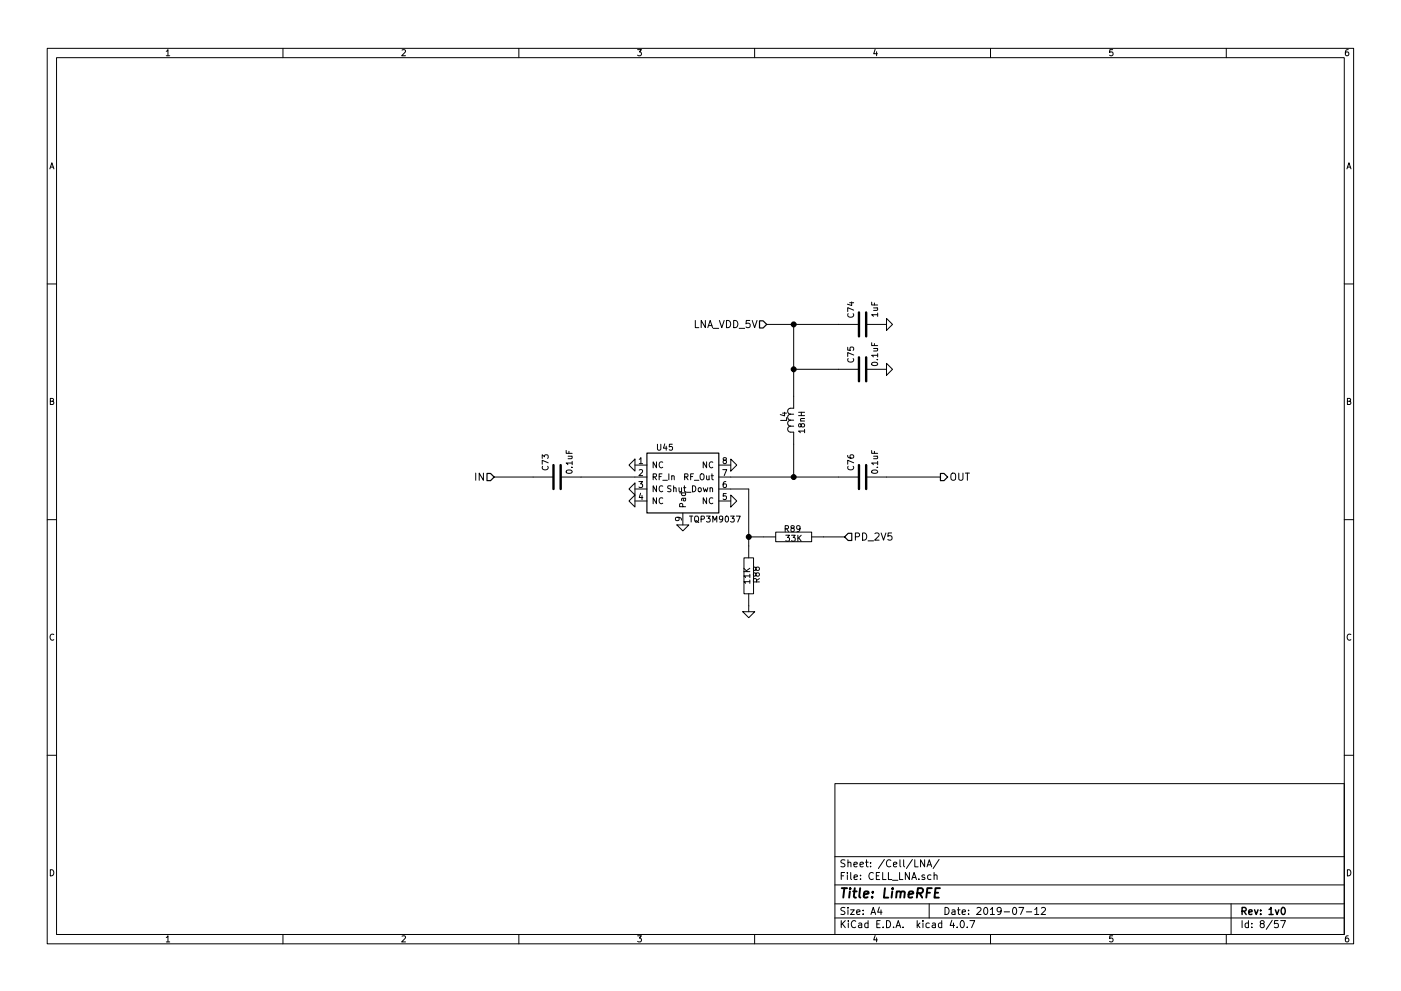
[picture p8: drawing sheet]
<svg xmlns="http://www.w3.org/2000/svg" width="297mm" height="210mm" viewBox="0 0 297 210" stroke-linecap="round" stroke-linejoin="round" font-family="sans-serif">
<g fill="none" stroke="#000" stroke-width=".21">
<path d="M10 10.3h277v189.9h-277zM12 12.2h273v186.1h-273zM35.3 10.9l.3-.4v1.3M35.3 11.8h.7M60 10.3v1.9M85.2 10.6l.5-.1 .3 .4-.8 .9h.8M110 10.3v1.9M135.2 10.5h.8l-.4 .5 .3 .1 .1 .2-.1 .4-.2 .1-.5-.1M160 10.3v1.9M185.5 10.5l-.3 .9h.8M185.9 11v.8M210 10.3v1.9"/>
<path d="M235.9 10.5h-.6v.6h.6l.1 .5-.3 .2-.4-.1M260 10.3v1.9M285.9 10.5l-.4 .1-.2 .2-.1 .8 .3 .2 .4-.1 .1-.4-.1-.2-.4-.1-.3 .3M10.6 35.8l.4-1.3 .4 1.3M10.7 35.5h.6M285.6 35.8l.4-1.3 .4 1.3M285.7 35.5h.6M10 60.2h2M147.4 68v1.5h.8M149.6 68v1.5l-.9-1.5v1.5M150.1 69.5l.5-1.5 .5 1.5M150.2 69.1h.7"/>
<path d="M151.2 69.7h1.2M152.5 68l.5 1.5 .5-1.5M154 68a.77 .77 0 0 1 .9 .8 .77 .77 0 0 1-.9 .7zM155.5 68a.77 .77 0 0 1 .9 .8 .77 .77 0 0 1-.9 .7zM156.7 69.7h1.2M159 68h-.8v.7l.2-.1 .5 .1 .2 .5-.4 .3-.5-.1M159.5 68l.5 1.5 .5-1.5M162.6 68.8h19.5M168.3 68.8v17.8h-.7a.64 .64 0 0 0-.6 .7 .64 .64 0 0 0 .6 .6M168.3 78.4h13.8M179.7 73.7v.6h.6v-.6h.6l.1 .2-.1 .4M179.8 76.1a.56 .56 0 0 0 .6 .7 .56 .56 0 0 0 .5-.7"/>
<path d="M179.8 66.5a.56 .56 0 0 0 .6 .8 .56 .56 0 0 0 .5-.8M180.1 64.2h.9M180.6 64.1v.7l-.9-.3M181 75.3l-1.3-.5v.8M181 65.8l-1.3-.5v.8M183.6 78.4h4.4M183.6 68.8h4.4M184.8 72.7v.6h1.3M184.8 64.1v.6h1.3M184.9 77a.76 .76 0 0 1 1.2 .3 .74 .74 0 0 1-1.3-.1zM185.2 73.9h.9M185.2 65.3h.9"/>
<path d="M185.4 64.3v.4M185.4 72.9v.4M186 76.3h.1M186 73.9l.1 .2-.1 .3-.8 .1M186 65.3l.1 .2-.1 .3-.8 .1M186.1 75.4h-1.3l.4 .3M186.1 66.8h-1.3l.4 .3M186.1 66.4v.7M186.1 75v.7M188 67.6l1.2 1.2-1.2 1.3zM188 77.1l1.2 1.3-1.2 1.2zM285 60.2h2"/>
<path d="M10.7 85.1h.5l.1-.5-.6-.1v1.3h.5l.2-.4-.3-.3M115 97.3v-.8l.4 .4 .1-.4h.6l.1 .2-.1 .6M115.1 98.9a.56 .56 0 0 0 .5 .8 .56 .56 0 0 0 .5-.8M116.2 98.2l-1.2-.5v.8M120 95.6v.6h1.3M120.1 99.9a.76 .76 0 0 1 1.2 .2 .74 .74 0 0 1-1.3-.1zM120.4 96.8h.9M120.6 95.8v.4M121.2 99.2h.1M121.2 96.8l.1 .2-.1 .3h-.8M121.3 98.2h-1.3l.4 .4M121.3 97.9v.7"/>
<path d="M134.6 97.4v2.5l-1.3-1.2zM134.6 98.7h2.6M135.5 97.5l.4-.4v1.3M135.5 99.7l.5-.1 .2 .4-.7 .9h.7M135.5 98.4h.7M139.2 98v1.3l-.7-1.3v1.3M139.4 94.3v1l.2 .2h.3l.2-.2v-1M140.5 98.1a.56 .56 0 0 0-.8 .5 .56 .56 0 0 0 .8 .5M140.9 94.2l-.2 .9h.7M141.2 94.7v.8M142.5 94.3h-.6v.5h.6v.6l-.1 .1-.5-.1M149.8 98v1.3l-.7-1.3v1.3"/>
<path d="M151.1 98.1a.56 .56 0 0 0-.7 .5 .56 .56 0 0 0 .7 .5M152.4 98.7h2.5M153.2 99.6h.9l-.6 1.3M153.5 97.6l-.2-.2 .1-.2h.6v.3l-.6 .2-.1 .2 .1 .3 .1 .2h.3l.2-.3v-.3l-.2-.2M154.9 97.4l1.3 1.3-1.3 1.2zM165.9 87.6h.9M166.3 87.5v.7l-.9-.2M166.8 88.6v.6h-1.3M167.6 90.4a.64 .64 0 0 0-.6 .7 .64 .64 0 0 0 .6 .6h.7v9.5M167.6 89.1a.64 .64 0 0 0-.6 .7 .64 .64 0 0 0 .6 .6M167.6 87.9a.64 .64 0 0 0-.6 .6 .64 .64 0 0 0 .6 .6M167.6 90.4h.7"/>
<path d="M167.6 89.1h.7M167.6 87.9h.7M169.3 88.2h1.3M169.3 87.5h1.3M169.7 89.3h.9M169.8 90.1l.3-.2h.4l.1 .2-.1 .4-.4 .1-.2-.1-.2-.6h-.3v.6l.2 .1 .2-.2M169.9 87.5v.7M170.6 91.5h-1.3l.4 .3M170.6 88.8h-.8l-.1 .3 .1 .2M170.6 91.1v.7M179.7 96.6l.1 .4 .2 .1 .7 .1 .3-.2-.1-.5-.6 .1-.1 .4 .2 .2M179.8 98.9a.56 .56 0 0 0 .6 .8 .56 .56 0 0 0 .5-.8"/>
<path d="M181 98.2l-1.3-.5v.8M184.8 95.6v.6h1.3M184.9 99.9a.76 .76 0 0 1 1.2 .2 .74 .74 0 0 1-1.3-.1zM185.2 96.8h.9M185.4 95.8v.4M186 99.2h.1M186 96.8l.1 .2-.1 .3h-.8M186.1 98.2h-1.3l.4 .4M186.1 97.9v.7M285.7 85.1h.5l.1-.5-.6-.1v1.3h.5l.2-.4-.3-.3M10 110.3h2M100.9 100.4v1.5"/>
<path d="M102.5 100.4v1.5l-.9-1.5v1.5M104.8 101.2h12.5M118.9 101.2h18.3M133.3 106.3l1.3-1.3v2.6zM134.6 102.5v2.5l-1.3-1.2zM134.6 103.8h2.6M134.6 106.3h2.6M135.5 102.2h.7l-.4 .5 .4 .1v.5l-.2 .1-.5-.1M135.8 104.6l-.3 1h.8M136.1 105.1v.9M138.5 101.2l.6-.1v-.5l-.6-.1v1.3M138.8 101.2l.4 .6"/>
<path d="M139.2 103.1v1.2l-.7-1.2v1.2M139.2 105.6v1.3l-.7-1.3v1.3M139.8 101.1h.4M140.4 100.5h-.6v1.3M140.5 103.2a.56 .56 0 0 0-.8 .5 .56 .56 0 0 0 .8 .5M140.5 105.7a.56 .56 0 0 0-.8 .5 .56 .56 0 0 0 .8 .6M140.5 101.9h1M141.8 100.5v1.3M142.3 103.1h-.6l-.1 .5a.54 .54 0 0 1 .6 .6l-.2 .1h-.4M142.4 101.1l.2-.2 .3 .1 .1 .8M142.4 100.9v.9M142.8 103.6l.2-.1 .3 .1 .1 .7"/>
<path d="M142.8 103.1v1.2M143.5 111.4h2.5l-1.2 1.2zM143.7 109.7l.3 .3-.1 .4h-.6l-.1-.4 .2-.3 .8 .1 .3 .3v.3M144 103.5v.8h.3l.2-.1M144.1 104.6h1.3M144.5 103.5v.8M144.6 104.6l-.1 .3 .3 .3 .5-.2v-.4M144.8 107.5l-.1-.6h-.5l-.1 .6h1.3M144.8 108.8v2.6M144.8 105.7l.3 .6 .3-.2-.1-.4M144.9 103.5h.5M145.1 103.1v1l.3 .2"/>
<path d="M145.2 101.2l.6-.1v-.5l-.6-.1v1.3M145.4 105.7l-.8 .1v.4M145.5 101.2l.4 .6M145.5 104.4h1M146.2 109.5h.7M146.4 101.1h.5M146.5 109.5v1.3M146.8 103.1a.64 .64 0 0 1 .7 .6 .64 .64 0 0 1-.7 .6zM147 100.5h-.6v1.3M147.2 101.9h1M147.4 109.5h.5l.2 .8a.42 .42 0 0 1-.2 .4 .42 .42 0 0 1-.5 0l-.1-.4zM147.5 110.5l.7 .4"/>
<path d="M148.1 103.6l.3-.1 .3 .2v.4l-.3 .2-.3-.1zM148.6 100.6h.5l.2 .8a.42 .42 0 0 1-.2 .3 .42 .42 0 0 1-.5 0l-.2-.3zM148.6 110.2l.7-.1v-.5l-.7-.1v1.3M149.1 103.5l.3 .8 .2-.6 .2 .6 .3-.8M149.8 109.5h.8l-.5 .5 .4 .1v.5l-.2 .2-.5-.2M149.8 105.6v1.3l-.7-1.3v1.3M149.8 100.9l.1 .8 .3 .1 .1-.1M150.3 100.9v.9M150.5 103.6l.2-.1 .3 .1 .1 .7M150.5 103.5v.8M150.8 100.9h.5M151 100.5v1.1l.3 .2"/>
<path d="M151.1 105.7a.56 .56 0 0 0-.7 .5 .56 .56 0 0 0 .7 .6M151.1 110.8v-1.3l.5 .9 .4-.9v1.3M152.4 103.8h6.3v14.6M152.4 101.2h29.7M152.4 106.3h2.5M153.2 110l-.2 .3-.4-.1v-.6l.4-.1 .2 .2v.8l-.3 .3h-.3M153.8 109.6l.2-.1a.67 .67 0 0 1 .5 .6 .67 .67 0 0 1-.5 .7l-.3-.5zM153.9 102.2h-.4l-.1 .3-.1 .7 .2 .2 .5-.1-.1-.6h-.4l-.2 .2M154 104.7h-.6l-.1 .6h.7v.6l-.2 .1-.5-.1M154.9 109.5h.8l-.5 .5 .4 .1v.5l-.2 .2-.5-.2M154.9 105l1.3 1.3-1.3 1.3zM156.1 109.5h.8l-.5 1.3"/>
<path d="M157.7 118.4h2.1v7.6h-2.1zM158.7 113.9h5.8M164.5 112.9h7.6v2h-7.6zM166.5 112.2l.6-.1v-.5l-.6-.1v1.3M166.6 113.6h.8l-.4 .4 .3 .1v.6l-.1 .1-.6-.1M166.8 112.2l.4 .6M167.8 113.6h.8l-.4 .4 .4 .1v.6l-.2 .1-.6-.1M167.9 112.1l-.2-.3v-.2h.7v.3l-.6 .2-.1 .2v.4l.2 .1h.3l.2-.3v-.3l-.2-.1M169.2 113.6v1.2M169.3 114.1l.6 .7M169.6 112.1l-.2 .2-.4-.1v-.6l.4-.1 .2 .3v.7l-.3 .3h-.3M169.9 113.6l-.7 .7"/>
<path d="M172.1 113.9h7M181.4 113.9l.7-.1 .1-.2v-.4l-.3-.1h-.5v1.5M182.9 113.1a.77 .77 0 0 1 .9 .7 .77 .77 0 0 1-.9 .8zM183.6 101.2h15.8M184 114.8h1.2M185.5 113.2l.6-.1 .3 .4-1 1.1h1M186.8 113.1l.5 1.5 .5-1.5M189.1 113.1h-.8l-.1 .7 .3-.1h.5l.1 .6-.3 .3-.6-.2M201.7 100.6a.5 .5 0 0 1 .6-.2 .5 .5 0 0 1 .3 .5v.8l-.3 .2a.53 .53 0 0 1-.7-.5zM203.3 100.4v1.2l.3 .3h.3l.3-.3v-1.2M204.7 100.4h.8M205.1 100.4v1.5"/>
<path d="M285 110.3h2M11.4 134.6a.58 .58 0 0 0-.8 .6 .58 .58 0 0 0 .8 .5M157.5 129.8h2.5l-1.3 1.3zM157.7 121.3h1.3M157.7 120.6l.7 .7M158.7 126v3.8M159 123.4h-1.3l.4 .4M159 122.2h-1.3l.4 .3M159 121.8v.7M159 123.1v.7M159 120.6l-.8 .5M160.3 121.8l.2-.3 .4 .1 .1 .2-.1 .3-.4 .1-.2-.1-.2-.5h-.3v.5l.2 .1 .3-.2"/>
<path d="M160.3 120.5l.2-.2 .4 .1 .1 .1-.1 .4-.4 .1-.2-.1-.2-.5h-.3v.5l.2 .1 .3-.2M160.4 123.5l-.1-.6-.5-.1-.1 .7h1.3M161 122.8l-.6 .4M286.4 134.6a.58 .58 0 0 0-.8 .6 .58 .58 0 0 0 .8 .5M10 160.2h2M177 166.3h108v32h-108zM285 160.2h2M10.7 184.5a.65 .65 0 0 1 .7 .7 .65 .65 0 0 1-.7 .6zM35.3 198.9l.3-.4v1.3M35.3 199.8h.7M60 198.3v1.9M85.2 198.6l.5-.1 .3 .4-.8 .9h.8"/>
<path d="M110 198.3v1.9M135.2 198.5h.8l-.4 .5 .3 .1 .1 .2-.1 .4-.2 .1-.5-.1M160 198.3v1.9M177 194.8h108M177 191.8h108M177 187.8h108M177 181.8h108M178.4 195.3v1.5M178.4 185.8h.5M178.6 196l.6 .8M179.1 185.1h-.7v1.5M179.1 192.6l-.5-.1-.3 .3 .1 .3 .7 .4v.4l-.2 .1-.6-.1"/>
<path d="M179.1 182.5l-.5-.1-.3 .3 .1 .3 .7 .4v.4l-.2 .1-.6-.1M179.2 195.3l-.8 .9M179.7 185.1v.2M179.7 185.6v1M179.8 192.5v.2M179.8 183.1l.2-.2 .4 .1v.9M179.8 182.4v1.5M179.8 193v1M179.9 195.3v.2M179.9 195.8v1M180.3 193h.8l-.8 1h.8M180.4 185.1v1.3l.2 .2"/>
<path d="M181.1 183.4l.7-.1-.1-.3-.4-.1-.2 .2v.7h.6M181.1 186.1l.7-.1-.1-.3-.4-.1-.2 .2 .1 .7h.5M181.4 195.5a.71 .71 0 0 0-1 .5 .71 .71 0 0 0 .8 .8l.2-.1M181.6 193.5l.7-.1v-.3l-.4-.1-.3 .2 .1 .7h.6M182.1 195.9h.6v.9M182.3 183.4l.8-.1-.1-.3-.4-.1-.3 .2 .1 .7h.6M182.4 186.5v.1M182.4 185.7v.1M182.7 196.2l-.7 .3 .2 .3 .5-.1M183 193.9v.1M183 193.1v.1M183.5 182.9h.6"/>
<path d="M183.7 182.4v1.3l.4 .2M184 195.9l-.4-.1-.3 .3 .1 .6 .2 .1 .4-.1M184 195.3v1.5M184.6 183.8v.1M184.6 183v.1M184.7 194l.4-1.5 .5 1.5M184.8 193.6h.7M185.2 185.3a.71 .71 0 0 0-1 .5 .71 .71 0 0 0 .7 .8l.3-.1M185.5 198.5l-.3 .9h.8M185.8 185.8h.5M185.9 199v.8M185.9 196h.5"/>
<path d="M186.4 192.5l-.3 1h.9M186.5 185.1h-.7v1.5h.7M186.6 195.3h-.7v1.5h.7M186.8 193v1M187.1 185.1v1.5h.8M187.2 196.7v.1M187.5 182.3l-1.3 2M188 195.3a.76 .76 0 0 1 .8 .8 .76 .76 0 0 1-.8 .7zM188.4 185.1v1.5h.7M188.9 182.6a.71 .71 0 0 0-1 .5 .71 .71 0 0 0 .7 .8l.3-.1M189.2 186.8h1.2M189.4 183.4l.7-.1v-.3l-.4-.1-.3 .2 .1 .7h.6"/>
<path d="M189.5 196.7v.1M190 196.8l.4-1.5 .6 1.5M190.1 196.4h.7M190.7 185.1v1.5h.7M190.8 182.4v1.3l.2 .2M191.5 196.7v.1M191.6 182.4v1.3l.2 .2M192.8 185.1v1.5l-.9-1.5v1.5M193.3 186.6l.5-1.5 .5 1.5M193.4 186.2h.8M193.4 182.3l-1.2 2M194 182.4v1.5h.7"/>
<path d="M194.5 195.3v1.5M194.6 196.3l.4 .5M194.8 186.5v.1M195 195.8l-.5 .6M195.7 195.3v.2M195.7 195.8v1M196 185.7l-.3-.1-.2 .2v.2l.5 .2v.3h-.5M196 182.4v1.5l-.8-1.5v1.5M196.5 183.9l.5-1.5 .5 1.5M196.7 183.5h.7M197 191.8v3M197 195.9l-.4-.1-.3 .3 .1 .6 .2 .1 .4-.1"/>
<path d="M197.4 185.7l-.4-.1-.3 .3v.6l.3 .1 .4-.1M197.7 195.9h.6v.9M198 185.7l.2-.1 .4 .1 .1 .9M198 185.1v1.5M198.3 196.2l-.7 .3 .2 .3 .5-.1M199.1 182.3l-1.3 2M199.7 195.9l-.5-.1-.2 .3v.6l.2 .1 .5-.1M199.7 195.3v1.5M200.4 192.5a.76 .76 0 0 1 .8 .8 .76 .76 0 0 1-.8 .7zM201.8 195.2l-.4 1.1h1M201.9 193.1h.5l.1 .9M202.2 195.8v1"/>
<path d="M202.5 193.4l-.7 .3 .2 .3 .5-.1M202.9 196.7v.1M203 193h.6M203.2 192.5v1.3l.4 .2M203.8 195.4l.1-.1a.8 .8 0 0 1 .6 .8 .8 .8 0 0 1-.6 .7 .97 .97 0 0 1-.1-1.4zM204 193.5l.7-.1-.1-.3-.4-.1-.2 .2 .1 .7h.5M205.1 196.7v.1M205.4 193.9v.1M205.4 193.1v.1M205.6 195.3h1.1l-.7 1.5M207.1 192.7l.6-.2 .3 .5-.9 1h.9M208.7 192.7l.2-.2a.8 .8 0 0 1 .5 .8 .8 .8 0 0 1-.5 .7l-.3-.5z"/>
<path d="M210 193l.4-.5v1.5M210 194h.8M210 198.3v1.9M212.3 193.2l-.3 .3h-.3l-.3-.3v-.4l.3-.3h.3l.3 .3a1.01 1.01 0 0 1-.5 1.2h-.2M212.9 193.5h1.1M214.8 192.7l.2-.2a.8 .8 0 0 1 .6 .8 .8 .8 0 0 1-.6 .7l-.3-.5zM216 192.5h1l-.6 1.5M217.6 193.5h1.1M219.4 193l.4-.5v1.5M219.4 194h.8M220.8 192.7l.6-.2 .3 .5-1 1h1M235.9 198.5h-.6v.7l.6-.1 .1 .5-.3 .2-.4-.1"/>
<path d="M260 198.3v1.9M261 191.8v6.5M263.3 195.3v1.5M264.7 195.9l-.4-.1-.3 .3 .1 .6 .2 .1 .4-.1M264.7 195.3v1.5M265.4 196.7v.1M265.4 195.9v.1M267.5 196l-.3-.3 .1-.2 .2-.2 .4 .1 .1 .2v.2l-.5 .2-.3 .3v.2l.3 .3h.3l.2-.3v-.2l-.2-.3M269.7 195.2l-1.2 2M271 195.3h-.7l-.1 .7h.7l.1 .2v.5l-.2 .1-.6-.1M271.5 195.3h1l-.6 1.5M285.7 184.5a.65 .65 0 0 1 .7 .7 .65 .65 0 0 1-.7 .6z"/>
<path d="M285.9 198.5l-.4 .1-.2 .3-.1 .7 .3 .2 .4-.1 .1-.4-.1-.2-.4-.1-.3 .3"/>
</g>
<path d="M263.3 193.3l.8-.1 .1-.2-.1-.3-.2-.2h-.6v1.5M263.7 193.3l.5 .7M264.8 193.5l.7-.1-.1-.3-.4-.1-.2 .2v.7h.6M266 193l.3 1 .4-1M267.3 193.9v.1M267.3 193.1v.1M269.1 193l.4-.5v1.5M269.1 194h.8M270.4 193l.4 1 .3-1M271.8 192.7l.2-.2a.8 .8 0 0 1 .5 .8 .8 .8 0 0 1-.5 .7l-.4-.5z" fill="none" stroke="#000" stroke-width=".3"/>
<g fill="none" stroke="#000" stroke-width=".41">
<path d="M178.5 188.4h1.1M179 188.4l-.2 2M180.2 189.1l-.2 1.3M180.3 188.4l-.1 .2 .2-.1-.1-.1-.1 .2M180.9 189.1h.7M181.2 188.4l-.2 1.8 .1 .1 .4 .1M182.4 188.4l-.2 1.8 .2 .2M183.2 189.8l.9-.2v-.4l-.6-.1-.3 .3v.9h.7M184.9 190.3v.1M185.1 189.2l-.1 .2-.1-.1 .2-.1-.1 .2M187.6 188.4l-.2 2h.9M189.2 189.1l-.2 1.3"/>
<path d="M189.3 188.4l-.1 .2 .2-.1-.1-.1-.1 .2M190.1 189.3l.3-.2 .5 .1v1.2M190.1 189.1l-.1 1.3M191 189.4a.52 .52 0 0 1 .8-.2l-.1 1.2M192.6 189.8l1-.2v-.4l-.6-.1-.3 .3v.9h.7M194.5 189.5l1-.1a.56 .56 0 0 0 .1-.9l-1-.1-.2 2M195 189.5l.5 .9M196.5 189.4h.7M197.6 188.4h-1l-.2 2M198.2 189.4h.7M199.3 188.4h-1l-.2 2h1"/>
</g>
<g fill="#000" stroke="#000" stroke-width=".25">
<circle cx="168.3" cy="78.4" r=".51"/>
<circle cx="168.3" cy="68.8" r=".51"/>
<circle cx="158.8" cy="113.9" r=".51"/>
<circle cx="168.3" cy="101.2" r=".51"/>
</g>
<path d="M161 68.1h.8l.8 .7-.8 .8h-.8zM137.2 96.1h15.2v12.7h-15.2zM103.3 100.5h.7l.8 .7-.8 .8h-.7zM179.8 113.2h.8v1.5h-.8l-.7-.8zM199.4 100.5h.8l.7 .7-.7 .8h-.8z" fill="none" stroke="#000" stroke-width=".25"/>
<path d="M182.1 66.3v5.1M182.1 75.8v5.1M183.6 66.3v5.1M183.6 75.8v5.1M117.3 98.7v5.1M118.9 98.7v5.1M182.1 98.7v5.1M183.6 98.7v5.1" fill="none" stroke="#000" stroke-width=".51"/>
</svg>
